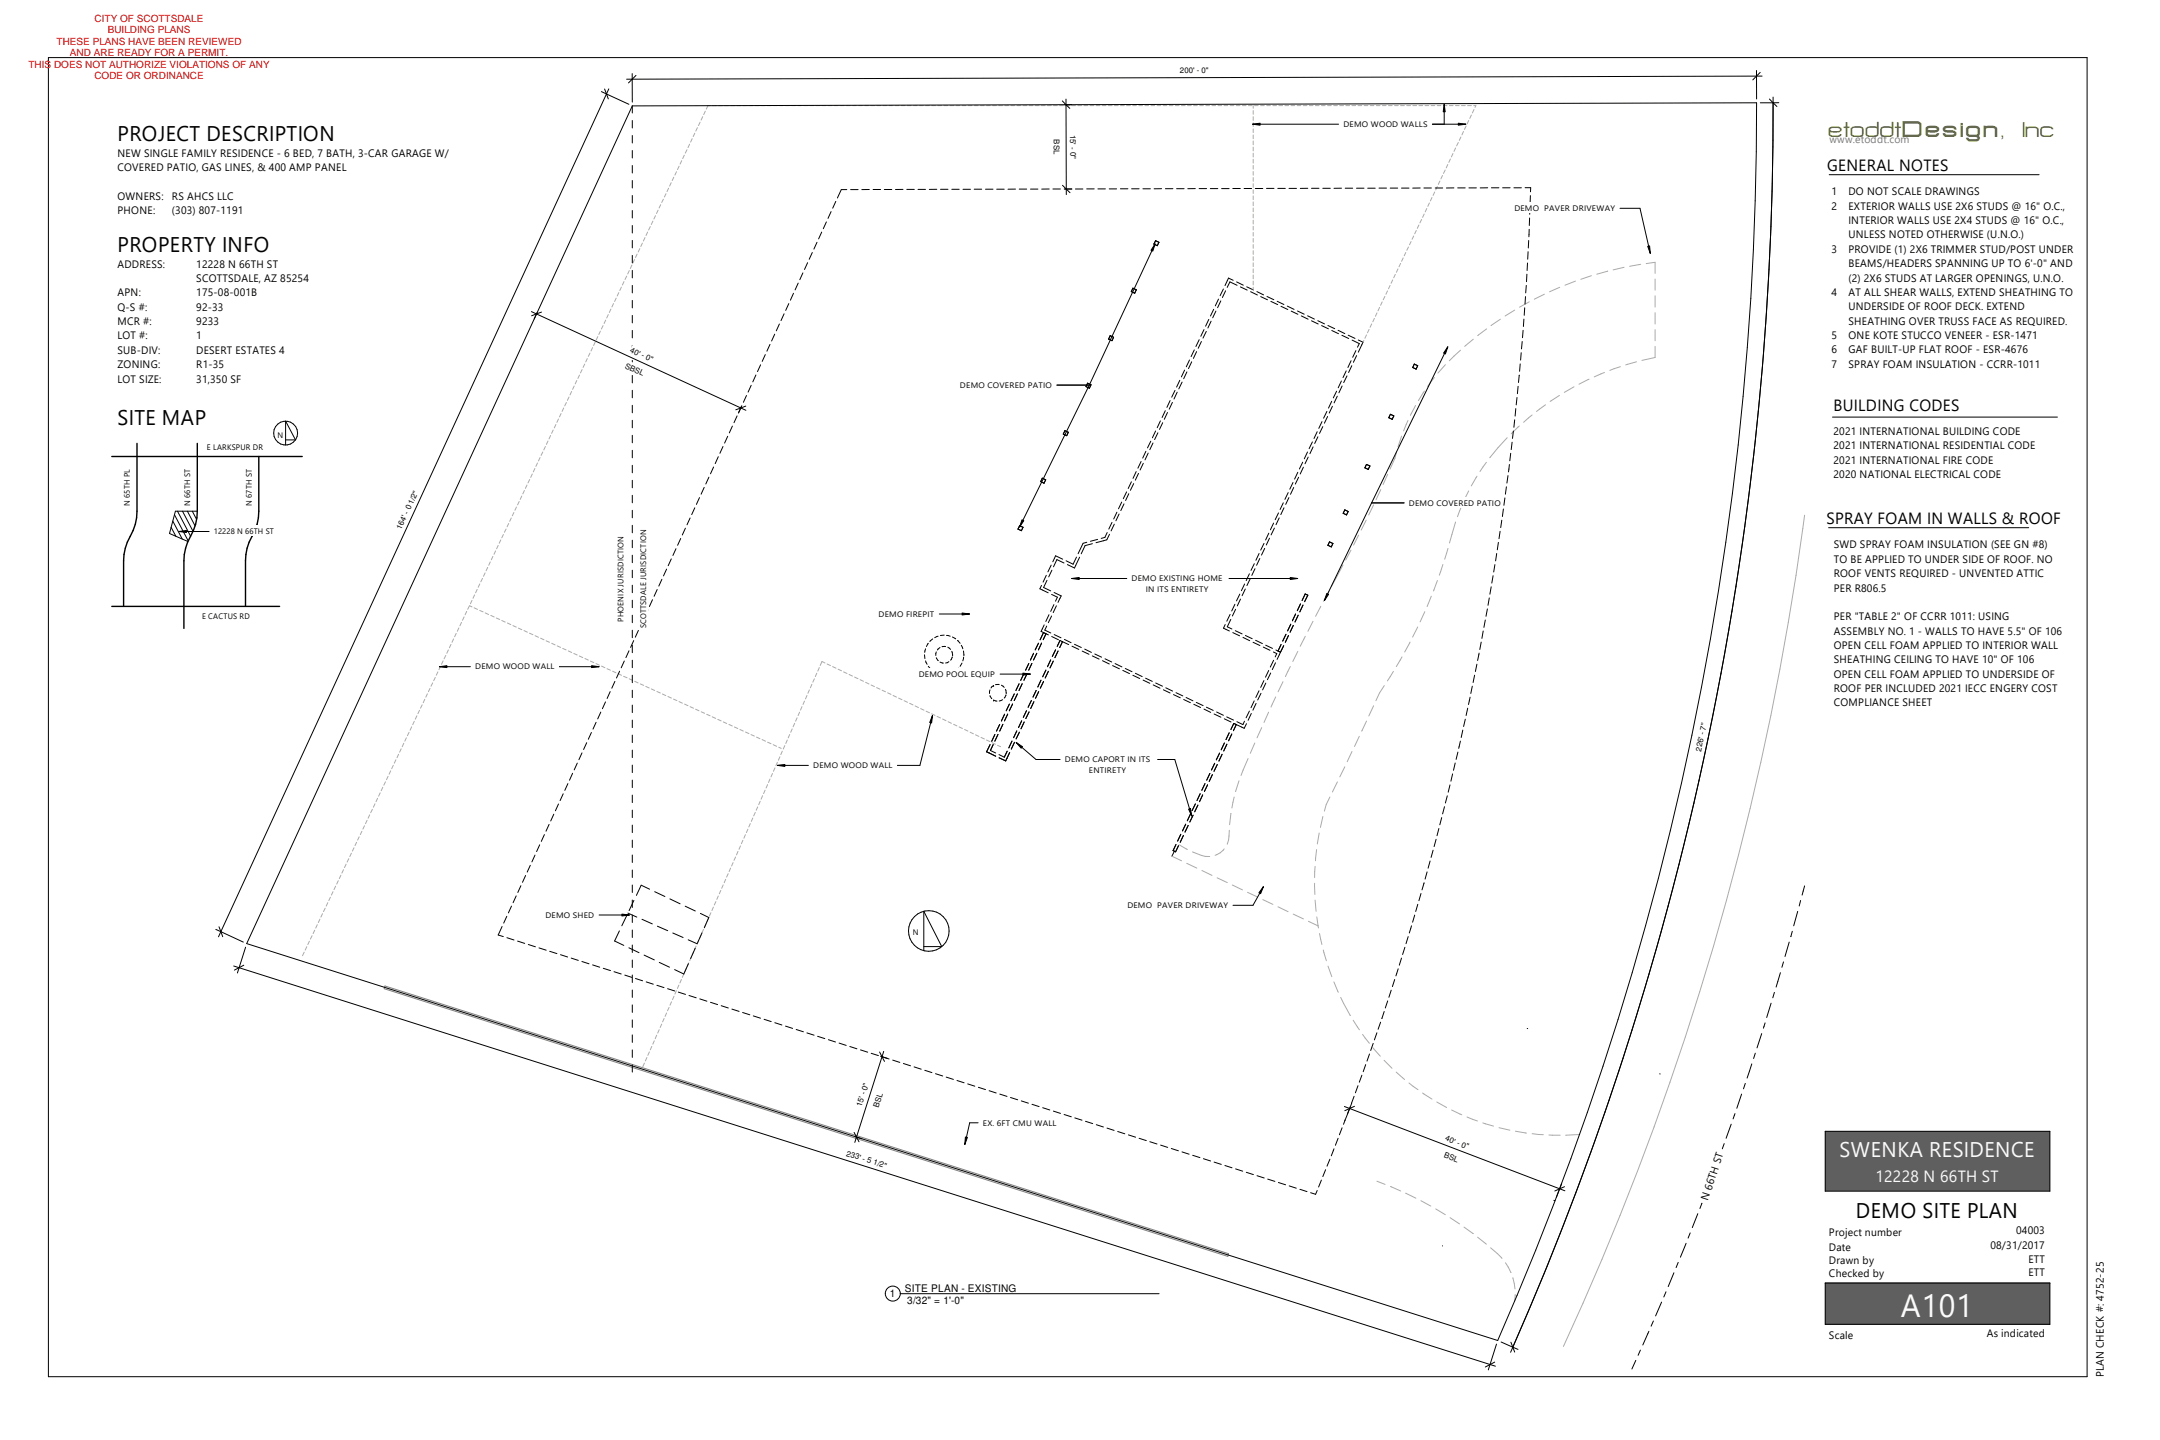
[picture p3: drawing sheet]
<svg xmlns="http://www.w3.org/2000/svg" width="914mm" height="610mm" viewBox="0 0 914 610" stroke-linecap="round" stroke-linejoin="round" font-family="sans-serif">
<defs><g id="words">
<text font-size="13.6" fill="#fbfbfb" x="804.7" y="557.7">A101</text>
<g font-size="9">
<text x="49.7" y="59.7">PROJECT DESCRIPTION</text>
<text x="49.7" y="106.6">PROPERTY INFO</text>
<text x="49.7" y="180.1">SITE MAP</text>
<text x="785.7" y="515.7">DEMO SITE PLAN</text>
</g>
<text font-size="9" fill="#fbfbfb" x="778.8" y="489.6">SWENKA RESIDENCE</text>
<g font-size="7.6" fill="#627d01">
<text x="774.3" y="57.9">etoddtDesign,</text>
<text x="856.5" y="57.9">Inc</text>
</g>
<g font-size="6.9">
<text x="773.5" y="72.5">GENERAL NOTES</text>
<text x="776.2" y="173.9">BUILDING CODES</text>
<text x="773.2" y="221.9">SPRAY FOAM IN WALLS &amp; ROOF</text>
</g>
<text font-size="6.9" fill="#fbfbfb" x="794" y="500.2">12228 N 66TH ST</text>
<text font-size="4.6" fill="#797979" x="774.4" y="60.5">www.etoddt.com</text>
<g font-size="4.6">
<text x="49.7" y="66.5">NEW SINGLE FAMILY RESIDENCE</text>
<text x="117.2" y="66.5">-</text>
<text x="120.3" y="66.5">6 BED, 7 BATH, 3-</text>
<text x="155.9" y="66.5">CAR GARAGE W/</text>
<text x="49.7" y="72.6">COVERED PATIO, GAS LINES, &amp; 400 AMP PANEL</text>
<text x="775.3" y="82.7">1</text>
<text x="782.5" y="82.7">DO NOT SCALE DRAWINGS</text>
<text x="49.7" y="84.6">OWNERS:</text>
<text x="72.8" y="84.6">RS AHCS LLC</text>
<text x="775.3" y="88.8">2</text>
<text x="782.5" y="88.8">EXTERIOR WALLS USE 2X6 STUDS @ 16&quot; O.C.,</text>
<text x="49.7" y="90.7">PHONE:</text>
<text x="72.8" y="90.7">(303) 807-</text>
<text x="93.3" y="90.7">1191</text>
<text x="782.5" y="94.9">INTERIOR WALLS USE 2X4 STUDS @ 16&quot; O.C.,</text>
<text x="782.5" y="101">UNLESS NOTED OTHERWISE (U.N.O.)</text>
<text x="775.3" y="107.1">3</text>
<text x="782.5" y="107.1">PROVIDE (1) 2X6 TRIMMER STUD/POST UNDER</text>
<text x="49.7" y="113.3">ADDRESS:</text>
<text x="83.1" y="113.3">12228 N 66TH ST</text>
<text x="782.5" y="113.1">BEAMS/HEADERS SPANNING UP TO 6'-0&quot; AND</text>
<text x="83.1" y="119.4">SCOTTSDALE, AZ 85254</text>
<text x="782.5" y="119.2">(2) 2X6 STUDS AT LARGER OPENINGS, U.N.O.</text>
<text x="49.7" y="125.5">APN:</text>
<text x="83.1" y="125.5">175</text>
<text x="90.4" y="125.5">-</text>
<text x="92.3" y="125.5">08</text>
<text x="97.2" y="125.5">-</text>
<text x="99" y="125.5">001B</text>
<text x="775.3" y="125.3">4</text>
<text x="782.5" y="125.3">AT ALL SHEAR WALLS, EXTEND SHEATHING TO</text>
<text x="49.7" y="131.6">Q-S #:</text>
<text x="83.1" y="131.6">92</text>
<text x="88" y="131.6">-</text>
<text x="89.8" y="131.6">33</text>
<text x="782.5" y="131.4">UNDERSIDE OF ROOF DECK. EXTEND</text>
<text x="49.7" y="137.7">MCR #:</text>
<text x="83.1" y="137.7">9233</text>
<text x="782.5" y="137.5">SHEATHING OVER TRUSS FACE AS REQUIRED.</text>
<text x="49.7" y="143.7">LOT #:</text>
<text x="83.1" y="143.7">1</text>
<text x="775.3" y="143.6">5</text>
<text x="782.5" y="143.6">ONE KOTE STUCCO VENEER -</text>
<text x="843.6" y="143.6">ESR</text>
<text x="851.1" y="143.6">-</text>
<text x="852.9" y="143.6">1471</text>
<text x="49.7" y="149.8">SUB</text>
<text x="58" y="149.8">-DIV:</text>
<text x="83.1" y="149.8">DESERT ESTATES 4</text>
<text x="775.3" y="149.6">6</text>
<text x="782.5" y="149.6">GAF BUILT</text>
<text x="803.6" y="149.6">-</text>
<text x="805.4" y="149.6">UP FLAT ROOF</text>
<text x="836.4" y="149.6">-</text>
<text x="839.5" y="149.6">ESR-4676</text>
<text x="49.7" y="155.9">ZONING:</text>
<text x="83.1" y="155.9">R1</text>
<text x="88.3" y="155.9">-</text>
<text x="90.1" y="155.9">35</text>
<text x="775.3" y="155.7">7</text>
<text x="782.5" y="155.7">SPRAY FOAM INSULATION -</text>
<text x="841.1" y="155.7">CCRR-1011</text>
<text x="49.7" y="162">LOT SIZE:</text>
<text x="83.1" y="162">31,350 SF</text>
<text x="776.2" y="184.1">2021 INTERNATIONAL BUILDING CODE</text>
<text x="776.2" y="190.2">2021 INTERNATIONAL RESIDENTIAL CODE</text>
<text x="776.2" y="196.3">2021 INTERNATIONAL FIRE CODE</text>
<text x="776.2" y="202.4">2020 NATIONAL ELECTRICAL CODE</text>
<text x="776.3" y="232.2">SWD SPRAY FOAM INSULATION (SEE GN #8)</text>
<text x="776.3" y="238.3">TO BE APPLIED TO UNDER SIDE OF ROOF. NO</text>
<text x="776.3" y="244.3">ROOF VENTS REQUIRED -</text>
<text x="829.4" y="244.3">UNVENTED ATTIC</text>
<text x="776.3" y="250.4">PER R806.5</text>
<text x="776.3" y="262.6">PER &quot;TABLE 2&quot; OF CCRR 1011: USING</text>
<text x="776.3" y="268.7">ASSEMBLY NO. 1</text>
<text x="812" y="268.7">-</text>
<text x="815" y="268.7">WALLS TO HAVE 5.5&quot; OF 106</text>
<text x="776.3" y="274.8">OPEN CELL FOAM APPLIED TO INTERIOR WALL</text>
<text x="776.3" y="280.8">SHEATHING CEILING TO HAVE 10&quot; OF 106</text>
<text x="776.3" y="286.9">OPEN CELL FOAM APPLIED TO UNDERSIDE OF</text>
<text x="776.3" y="293">ROOF PER INCLUDED 2021 IECC ENGERY COST</text>
<text x="776.3" y="299.1">COMPLIANCE SHEET</text>
<text x="723.1" y="508.6" transform="rotate(-72 723.1 508.6)">N 66TH ST</text>
<text x="774.3" y="523.2">Project number</text>
<text x="853.5" y="522.3">04003</text>
<text x="774.3" y="529.6">Date</text>
<text x="842.6" y="529">08/31/2017</text>
<text x="774.3" y="535.1">Drawn by</text>
<text x="858.7" y="534.5">ETT</text>
<text x="890.7" y="539" transform="rotate(-90 890.7 539)">25</text>
<text x="774.3" y="540.7">Checked by</text>
<text x="858.7" y="540">ETT</text>
<text x="774.3" y="566.8">Scale</text>
<text x="841" y="566.2">As indicated</text>
<text x="890.7" y="583.1" transform="rotate(-90 890.7 583.1)">PLAN CHECK #: 4752-</text>
</g>
<g font-size="4.4">
<text x="376.8" y="549">1</text>
<text x="383.1" y="546.8">SITE PLAN - EXISTING</text>
<text x="384.1" y="551.9">3/32&quot; = 1'-0&quot;</text>
</g>
<g font-size="4.2" fill="#f00">
<text x="40.1" y="9.2">CITY OF SCOTTSDALE</text>
<text x="45.6" y="14.1">BUILDING PLANS</text>
<text x="23.9" y="18.9">THESE PLANS HAVE BEEN REVIEWED</text>
<text x="29.6" y="23.8">AND ARE READY FOR A PERMIT.</text>
<text x="12.1" y="28.7">THIS DOES NOT AUTHORIZE VIOLATIONS OF ANY</text>
<text x="40" y="33.5">CODE OR ORDINANCE</text>
</g>
<g font-size="3.4">
<text x="568.7" y="53.8">DEMO WOOD WALLS</text>
<text x="641.1" y="89.4">DEMO PAVER DRIVEWAY</text>
<text x="406.4" y="164.2">DEMO COVERED PATIO</text>
<text x="117.4" y="185.3">N</text>
<text x="87.6" y="190.5">E LARKSPUR DR</text>
<text x="55" y="214.2" transform="rotate(-90 55 214.2)">N 65TH PL</text>
<text x="80.6" y="214.2" transform="rotate(-90 80.6 214.2)">N 66TH ST</text>
<text x="106.6" y="214.2" transform="rotate(-90 106.6 214.2)">N 67TH ST</text>
<text x="596.4" y="214.1">DEMO COVERED PATIO</text>
<text x="90.6" y="226.2">12228 N 66TH ST</text>
<text x="479" y="246.1">DEMO EXISTING HOME</text>
<text x="485.1" y="250.6">IN ITS ENTIRETY</text>
<text x="85.6" y="262.1">E CACTUS RD</text>
<text x="264" y="263.2" transform="rotate(-90 264 263.2)">PHOENIX JURISDICTION</text>
<text x="371.9" y="261.2">DEMO FIREPIT</text>
<text x="273.5" y="266.1" transform="rotate(-90 273.5 266.1)">SCOTTSDALE JURISDICTION</text>
<text x="201.2" y="283.4">DEMO WOOD WALL</text>
<text x="389" y="286.6">DEMO POOL EQUIP</text>
<text x="450.8" y="322.7">DEMO CAPORT IN ITS</text>
<text x="344.3" y="325.2">DEMO WOOD WALL</text>
<text x="461" y="327.2">ENTIRETY</text>
<text x="230.9" y="388.6">DEMO SHED</text>
<text x="477.3" y="384.4">DEMO PAVER DRIVEWAY</text>
<text x="386.5" y="395.9">N</text>
<text x="416.1" y="476.5">EX. 6FT CMU WALL</text>
</g>
<g font-size="3.3">
<text x="499.5" y="31.1">200' - 0&quot;</text>
<text x="446.2" y="59.1" transform="rotate(90 446.2 59.1)">BSL</text>
<text x="453.1" y="57" transform="rotate(90 453.1 57)">15' - 0&quot;</text>
<text x="266.4" y="149" transform="rotate(25 266.4 149)">40' - 0&quot;</text>
<text x="264.4" y="155.7" transform="rotate(25 264.4 155.7)">SBSL</text>
<text x="174.8" y="213.6" transform="rotate(-65 174.8 213.6)">1/2&quot;</text>
<text x="169.8" y="224.4" transform="rotate(-65 169.8 224.4)">164' - 0</text>
<text x="720.1" y="318.3" transform="rotate(-78 720.1 318.3)">226' - 7&quot;</text>
<text x="364.7" y="468.7" transform="rotate(-72 364.7 468.7)">15' - 0&quot;</text>
<text x="371.9" y="468.9" transform="rotate(-72 371.9 468.9)">BSL</text>
<text x="611.6" y="482.8" transform="rotate(21 611.6 482.8)">40' - 0&quot;</text>
<text x="358.1" y="489.3" transform="rotate(18 358.1 489.3)">233' - 5</text>
<text x="611" y="490" transform="rotate(21 611 490)">BSL</text>
<text x="369.4" y="492.9" transform="rotate(18 369.4 492.9)">1/2&quot;</text>
</g>
</g></defs>
<g fill="none" stroke="#000" stroke-width=".42">
<path d="M267.7 44.8v3M267.7 51v3.2M267.7 57.4v3.1M267.7 44.8l475.9-1.3a1293 1293 0 0 1-109.6 524l-529.6-168zM267.7 63.7v3.2M267.7 70.1v3.1M267.7 76.4v3.2M460 80h3.2M464.8 80h3.2M469.6 80h3.1M474.3 79.9h3.2M479 79.9h3.2"/>
<path d="M483.8 79.9h3.2M491.7 79.9h-3.1M493.4 79.9h3.1M498.1 79.9h3.2M506 79.8l-3.2 .1M507.6 79.8h3.2M512.4 79.8h3.1M517.1 79.8h3.2M521.9 79.8h3.2M526.7 79.8h3.1M531.4 79.8h3.2M536.2 79.8h3.1"/>
<path d="M540.9 79.8h3.2M545.7 79.8h3.2M553.6 79.7l-3.1 .1M555.2 79.7h3.2M560 79.7h3.2M567.9 79.7h-3.2M569.5 79.7h3.1M574.3 79.7h3.1M579 79.7h3.2M583.8 79.6h3.2M588.5 79.6h3.2M593.3 79.6h3.2"/>
<path d="M601.2 79.6h-3.2M602.8 79.6h3.2M607.6 79.6h3.1M615.5 79.5l-3.2 .1M617.1 79.5h3.2M621.8 79.5h3.2M629.8 79.5h-3.2M631.4 79.5h3.1M636.1 79.5h3.2M640.9 79.5h3.2M645.6 79.5h2.4l-.1 1.7M774.4 74h88.8"/>
<path d="M267.7 82.8v3.1M267.7 89.1v3.2M267.7 95.5v3.1M347.9 98.3l-1.4 2.8M349.8 93.9l-1.3 2.9M351.8 89.6l-1.3 2.9M353.8 85.3l-1.3 2.8M358.5 80.3h-2.3l-1.7 3.5M360.1 80.3h3.2M368 80.2l-3.2 .1M369.6 80.2h3.2M374.4 80.2h3.1"/>
<path d="M382.3 80.2h-3.2M383.9 80.2h3.2M388.6 80.2h3.2M396.6 80.1l-3.2 .1M398.1 80.1h3.2M402.9 80.1h3.2M407.7 80.1h3.1M412.4 80.1h3.2M417.2 80.1h3.2M421.9 80.1h3.2M429.9 80.1h-3.2M431.5 80.1h3.1"/>
<path d="M436.2 80.1h3.2M444.2 80l-3.2 .1M445.7 80h3.2M450.5 80h3.2M455.3 80h3.1M647.4 97.1l-.2 3.1M647.5 92.3l-.1 3.2M647.7 87.5l-.1 3.2M647.9 82.8l-.2 3.2M267.7 101.8v3.1M267.7 108.1v3.2M267.7 114.5v3.1"/>
<path d="M337.9 119.8l-1.3 2.9M339.9 115.5l-1.3 2.9M341.9 111.2l-1.3 2.9M343.9 106.9l-1.3 2.9M345.9 102.6l-1.3 2.9M489.2 101.9l1.4 .7-.7 1.4-1.4-.7zM522.1 118.7l-2-1-1.5 3.2M523.5 119.3l2.8 1.4M646.4 116.1l-.2 3.2M646.6 111.3l-.1 3.2M646.9 106.6l-.2 3.1M647.1 101.8l-.1 3.2"/>
<path d="M267.7 120.8v3.2M267.7 127.2v3.1M267.7 133.5v3.2M267.7 139.9v3.1M329.9 137.2l-1.3 2.8M331.9 132.8l-1.3 2.9M333.9 128.5l-1.3 2.9M335.9 124.2l-1.3 2.9M479.6 122l1.4 .7-.6 1.4-1.5-.7zM509.7 139.5l-1.4 2.9M511.7 135.2l-1.3 2.9M512.7 136l-1.4 2.9"/>
<path d="M513.8 130.9l-1.4 2.9M514.7 131.7l-1.3 2.8M515.8 126.6l-1.3 2.9M516.8 127.4l-1.3 2.9M517.9 122.3l-1.4 2.9M518.8 123.1l-1.3 2.8M523.7 120.8l-3-1.5-1.2 2.4M525.1 121.5l2.9 1.3M527.8 121.4l2.8 1.4M529.4 123.5l2.9 1.4M532.1 123.4l2.8 1.4M533.7 125.6l2.9 1.3"/>
<path d="M536.4 125.5l2.8 1.4M538 127.6l2.9 1.3M540.7 127.6l2.8 1.3M542.3 129.7l2.9 1.3M545 129.6l2.8 1.4M546.6 131.7l2.8 1.4M549.3 131.7l2.8 1.3M550.9 133.7l2.9 1.4M553.6 133.7l2.8 1.4M555.2 135.8l2.8 1.4M557.9 135.8l2.8 1.3M559.5 137.8l2.9 1.4"/>
<path d="M562.1 137.8l2.9 1.3M563.8 139.9l2.8 1.4M566.5 139.8l2.8 1.4M644.8 139.8l-.3 3.2M645.1 135.1l-.2 3.1M645.5 130.3l-.3 3.2M645.8 125.6l-.2 3.1M646.1 120.8l-.2 3.2M267.7 146.2v3.2M267.7 152.6v3.1M267.7 158.9v3.2M320 158.8l-1.3 2.9"/>
<path d="M322 154.4l-1.3 2.9M324 150.1l-1.3 2.9M326 145.8l-1.3 2.9M328 141.5l-1.4 2.9M470 142.1l1.4 .7-.7 1.4-1.4-.6zM501.5 156.7l-1.4 2.9M502.5 157.4l-1.4 2.9M503.6 152.4l-1.4 2.9M504.5 153.2l-1.4 2.8M505.6 148.1l-1.4 2.9M506.6 148.8l-1.4 2.9M507.7 143.8l-1.4 2.9"/>
<path d="M508.6 144.6l-1.4 2.8M510.7 140.3l-1.4 2.8M568.1 141.9l2.8 1.4M569.9 157l-1.4 2.9M570.2 159.1l-1.4 2.9M570.7 141.9l2.9 1.4M572 152.7l-1.4 2.9M572.3 154.8l-1.4 2.9M572.4 144l3 1.5-.7 1.5M574 148.4l-1.4 2.9M574.3 150.5l-1.4 2.9M575 143.9l2 1-2 4.2"/>
<path d="M598.7 154.1l1.5 .7-.7 1.5-1.5-.7zM643.2 158.8l-.4 3.1M643.6 154.1l-.3 3.1M644 149.3l-.3 3.1M644.4 144.6l-.3 3.1M267.7 165.2v3.2M267.7 171.6v3.2M267.7 177.9v3.2M312 176.1l-1.3 2.8M314 171.7l-1.3 2.9M316 167.4l-1.3 2.9M318 163.1l-1.3 2.9"/>
<path d="M460.4 162.2l1.5 .7-.7 1.4-1.5-.6zM491.2 178.2l-1.3 2.9M492.2 178.9l-1.3 2.9M493.3 173.9l-1.3 2.8M494.2 174.6l-1.3 2.9M495.3 169.6l-1.3 2.9M496.3 170.3l-1.3 2.9M497.4 165.3l-1.4 2.8M498.3 166l-1.3 2.9M499.4 161l-1.3 2.9M500.4 161.8l-1.4 2.8M559.6 178.5l-1.3 2.9"/>
<path d="M561.7 174.2l-1.4 2.8M562 176.3l-1.3 2.9M563.8 169.9l-1.4 2.9M564 172l-1.3 2.9M565.8 165.6l-1.4 2.8M566.1 167.7l-1.3 2.9M567.9 161.3l-1.4 2.9M568.2 163.4l-1.4 2.9M588.6 175.4l1.4 .7-.6 1.4-1.5-.7zM641.2 177.7l-.3 3.2M641.7 173l-.3 3.1M642.2 168.3l-.3 3.1"/>
<path d="M642.7 163.5l-.3 3.2M775.8 176.6h95.2M120.9 186.2h4.2l-4.2-7.9v10.1M267.7 184.3v3.2M267.7 190.6v3.2M267.7 197v3.2M302.1 197.7l-1.3 2.9M304.1 193.3l-1.3 3M306.1 189l-1.3 2.9M308.1 184.7l-1.4 2.9M310 180.4l-1.3 2.9M450.8 182.3l1.4 .7-.6 1.4-1.5-.6z"/>
<path d="M481 199.6l-1.4 2.9M483.1 195.4l-1.4 2.8M484 196.1l-1.4 2.9M485.1 191.1l-1.4 2.8M486.1 191.8l-1.4 2.9M487.2 186.8l-1.4 2.8M488.1 187.5l-1.4 2.9M489.2 182.5l-1.4 2.8M490.2 183.2l-1.4 2.9M549.4 199.9l-1.4 2.9M551.5 195.7l-1.4 2.8M551.8 197.8l-1.4 2.9"/>
<path d="M553.5 191.3l-1.3 2.9M553.8 193.5l-1.4 2.8M555.6 187.1l-1.4 2.8M555.9 189.2l-1.4 2.9M557.6 182.8l-1.3 2.8M557.9 184.9l-1.3 2.8M560 180.6l-1.4 2.9M578.5 196.6l1.4 .7-.7 1.4-1.4-.7zM639 196.6l-.4 3.2M639.5 191.9l-.3 3.2M640.1 187.2l-.4 3.1M640.7 182.5l-.4 3.1"/>
<path d="M73.9 217.9l5.8 11.1M75.1 216.4l5.6 10.6M77.3 216.4l4.4 8.6M79.3 216.4l3.3 6.2M81.4 216.4l1.8 3.5M83.5 216.4h-9.2l-2.5 9.4 7.7 3.4M267.7 203.3v3.2M267.7 209.7v3.2M267.7 216v3.2M292.1 219.3l-1.3 2.9M294.1 215l-1.3 2.8M296.1 210.7l-1.3 2.8"/>
<path d="M298.1 206.3l-1.3 2.9M300.1 202l-1.3 2.9M441.2 202.4l1.5 .7-.7 1.5-1.4-.7zM472.8 216.8l-1.3 2.9M473.8 217.6l-1.4 2.9M474.9 212.6l-1.4 2.8M475.8 213.3l-1.3 2.9M476.9 208.2l-1.4 2.9M477.9 209l-1.4 2.9M479 204l-1.4 2.8M479.9 204.7l-1.4 2.9M482 200.4l-1.4 2.9"/>
<path d="M541.2 217.1l-1.4 2.9M541.5 219.2l-1.3 2.9M543.3 212.9l-1.4 2.8M543.6 215l-1.4 2.8M545.3 208.5l-1.4 2.9M545.6 210.7l-1.3 2.8M547.4 204.3l-1.4 2.8M547.7 206.4l-1.4 2.9M549.7 202.1l-1.4 2.8M569.3 215.9l1.4 .6-.7 1.5-1.4-.7zM636.4 215.5l-.4 3.2M637.1 210.8l-.4 3.1"/>
<path d="M637.7 206.1l-.4 3.1M638.4 201.3l-.5 3.2M72.4 223.2l2.1 3.8M73.2 220.6l4 7.6M267.7 222.4v3.2M267.7 228.7v3.2M267.7 235v3.2M284.2 236.6l-1.3 2.9M286.2 232.3l-1.3 2.9M288.2 228l-1.3 2.8M290.2 223.6l-1.4 2.9M431.6 222.5l1.5 .7-.7 1.5-1.4-.7z"/>
<path d="M445 239.2l-1.4 2.9M449.9 236.7l-3-1.4-1.2 2.5M450.4 238.3l-3-1.4-1.4 3M455.7 235.8l-1.4 3-3-1.4M457 235.9l-2.1 4.6-3-1.5M460.1 229.6l-1.6 .4-2.1 4.4M462.4 230.2l-3 .8-1.7 3.4M464.7 228.3l-3.1 .9M468.7 225.4l-1 2.1-1.5 .4M469.7 226.2l-1.2 2.3-4.5 1.2M470.7 221.1l-1.3 2.9M471.7 221.9l-1.3 2.8"/>
<path d="M531 238.6l-1.4 2.9M533 234.3l-1.3 2.9M533.3 236.4l-1.3 2.9M535.1 230l-1.4 2.9M535.4 232.2l-1.4 2.8M537.1 225.7l-1.3 2.9M537.4 227.8l-1.3 2.9M539.2 221.4l-1.4 2.9M539.5 223.6l-1.4 2.8M562.8 229.4l1.5 .7-.7 1.4-1.5-.7zM632.8 239l-.5 3.1M633.6 234.3l-.5 3.1"/>
<path d="M634.3 229.6l-.4 3.1M635 224.9l-.4 3.1M635.8 220.2l-.5 3.2M774.1 223.4h84.7M267.7 241.4v3.2M267.7 247.7v3.2M267.7 254.1v3.2M274.2 258.2l-1.3 2.9M276.2 253.9l-1.3 2.9M278.2 249.6l-1.3 2.8M280.2 245.2l-1.3 2.9M282.2 240.9l-1.3 2.9"/>
<path d="M440.9 247.8l-.7 1.5 3.5 1.7M442.9 243.5l-1.3 2.9M443.2 245.7l-1.4 3 3 1.4M445.2 251.6l2.4 1.2-.8 1.7M445.3 241.4l-1.4 2.8M446.2 255.9l-1.4 2.9M446.2 250.8l3 1.5-1.3 2.7M447.2 256.5l-1.3 2.8M522.8 255.8l-1.4 2.9M523.1 257.9l-1.4 2.9M524.8 251.5l-1.3 2.9M525.1 253.6l-1.3 2.9"/>
<path d="M526.9 247.2l-1.4 2.9M527.2 249.3l-1.4 2.9M528.9 242.9l-1.3 2.9M529.3 245l-1.4 2.9M531.3 240.7l-1.4 2.9M548.5 259.9l-1.4 2.9M550.5 255.7l-1.3 2.8M551.2 254.2l1.3-2.7 1.1 .5-1.3 2.7M551.6 256.2l-1.4 2.8M629.7 257.8l-.6 3.1M630.5 253.1l-.6 3.1M631.3 248.4l-.6 3.1"/>
<path d="M632.1 243.7l-.6 3.1M264.3 279.8l-1.3 2.9M266.3 275.5l-1.3 2.9M267.7 260.4v3.2M267.7 266.8v3.2M267.7 273.1v3.2M267.7 279.5v3.2M268.3 271.2l-1.3 2.9M270.3 266.9l-1.4 2.8M272.2 262.6l-1.3 2.8M391.4 277.2l.1 1.6M391.8 274.7l-.3 1.5"/>
<path d="M391.8 279.8l.7 1.4M393 272.3l-.8 1.4M394.8 270.5l-1.2 1M396.4 276l-.2 1.5M396.4 278.4l.8 1.3M397.1 269.3l-1.4 .7M397.9 274.1l-1.1 1.1M399.7 268.9l-1.6 .1M400.3 273.7l-1.5 .1M400.7 269l1.6 .3M401.2 274l1.2 .9M402.9 275.7l.4 1.5"/>
<path d="M403.1 278.1l-.7 1.4M403.2 269.7l1.4 .8M403.3 277.2h.1M405.3 271.1l1.1 1.2M407 273.2l.6 1.5M407.9 275.6l.2 1.6M407.9 278.2l-.3 1.6M408.1 277.2h.1M437.6 276.6l-1.4 2.8M438.9 276.6l-1.4 2.8M439.6 272.3l-1.4 2.8M440.9 272.2l-1.3 2.9"/>
<path d="M441.6 270.8l1.2-2.5-1.1-.5-1.4 3M442 264.5l-1.3 2.8 3.1 1.5M443.1 265l-.8 1.7 2.5 1.3M444.1 260.2l-1.4 2.9M444.8 279.4l-1.4 2.8M445.2 260.8l-1.4 2.8M445.2 269.5l2.9 1.3M445.9 279.9l-1.4 2.8M446.3 268.6l2.9 1.4M446.9 275.1l-1.4 2.8M447.5 273.6l1.2-2.5 1.1 .6-1.2 2.5M447.9 275.6l-1.3 2.8"/>
<path d="M449.5 271.5l2.9 1.4M450.6 270.7l2.8 1.4M453.8 273.6l2.9 1.3M454.9 272.8l2.9 1.3M458.1 275.6l2.9 1.4M459.2 274.8l2.8 1.4M462.4 277.7l2.9 1.3M463.5 276.9l2.8 1.3M466.7 279.7l2.9 1.4M467.8 278.9l2.8 1.3M518.7 264.4l-.8 1.5 2.5 1.2M520.7 260.1l-1.4 2.9"/>
<path d="M521 262.2l-1.4 3.1 1.9 1M521.9 267.8l2.9 1.4M522.9 267l2.9 1.4M526.2 269.8l2.8 1.4M527.2 269l2.9 1.4M530.5 271.9l2.9 1.4M531.5 271.1l2.9 1.4M534.8 273.9l2.8 1.4M535.8 273.1l2.9 1.4M539.1 276l1.4 .7-.7 1.4M539.2 279.5l-1.4 2.9M540.1 275.2l2 .9"/>
<path d="M542.1 276.1l-1.5 3M542.3 272.8l-1.3 2.8M543.4 273.3l-1.3 2.8M544.4 268.5l-1.4 2.9M545.5 269l-1.4 2.9M546.4 264.2l-1.3 2.9M547.5 264.8l-1.4 2.8M549.6 260.4l-1.4 2.9M626.2 276.5l-.7 3.1M627 271.8l-.6 3.2M627.9 267.1l-.6 3.2M628.8 262.5l-.6 3.1"/>
<path d="M256.3 297.1l-1.3 2.9M258.3 292.8l-1.3 2.9M260.3 288.5l-1.3 2.8M262.3 284.1l-1.3 2.9M267.7 285.8v3.2M267.7 292.2v3.1M267.7 298.5v3.2M393 282.1l1 1.2M394.8 283.9l1.4 .8M397.1 285.1l1.6 .3M397.9 280.3l1.5 .4M399.7 285.5h.1"/>
<path d="M401.3 285.4l-1.6 .1M401.7 280.1l-1.4 .6M403.7 284.4l-1.4 .7M405.8 282.9l-1.2 1M407.2 280.7l-.8 1.4M419.1 292.1l-.2 1.5M419.1 294.5l.8 1.3M420.6 290.2h.1M420.6 296.4h.1M420.6 290.2l-1.1 1.1M420.6 296.4l1.5 .4M423 289.8l-1.5 .1"/>
<path d="M423.9 290.1l1.2 .9M424.4 296.2l-1.4 .6M425.6 291.8l.4 1.5M425.8 294.2l-.7 1.3M426 293.3h.1M427.3 298.1l-1.3 2.8M428.7 298l-1.4 2.9M429.4 293.8l-1.4 2.8M430.7 293.8l-1.4 2.8M431.4 289.5l-1.3 2.8M432.7 289.4l-1.3 2.9M433.5 285.2l-1.4 2.8"/>
<path d="M434.8 285.2l-1.3 2.8M435.5 280.9l-1.3 2.8M436.6 296.5l-1.4 2.9M436.8 280.8l-1.3 2.9M437.7 297.1l-1.4 2.8M438.7 292.3l-1.4 2.8M439.7 292.8l-1.3 2.8M440.7 288l-1.4 2.8M441.8 288.5l-1.4 2.8M442.8 283.7l-1.4 2.8M443.8 284.2l-1.3 2.8M471 281.8l2.9 1.3"/>
<path d="M472.1 280.9l2.8 1.4M475.3 283.8l2.9 1.4M476.4 283l2.8 1.4M479.6 285.9l2.9 1.3M480.7 285l2.8 1.4M483.9 287.9l2.8 1.4M485 287.1l2.8 1.4M488.2 289.9l2.9 1.4M489.2 289.1l2.9 1.4M492.5 292l2.8 1.4M493.5 291.2l2.9 1.4M496.8 294l2.9 1.4"/>
<path d="M497.8 293.2l2.9 1.4M501.1 296.1l2.8 1.4M502.1 295.3l2.9 1.4M505.4 298.2l2.9 1.3M506.4 297.3l2.9 1.4M510.7 299.4l2.9 1.3M530.9 296.7l-1.3 2.9M531.7 297.8l-1.3 2.9M533 292.4l-1.4 2.9M533.8 293.5l-1.4 2.8M535.1 288.1l-1.4 2.9M535.9 289.2l-1.4 2.9"/>
<path d="M537.1 283.8l-1.4 2.9M537.9 284.9l-1.4 2.8M540 280.6l-1.4 2.9M621.3 299.8l-.7 3.1M622.3 295.1l-.6 3.1M623.3 290.5l-.7 3.1M624.2 285.8l-.6 3.1M625.2 281.2l-.6 3.1M246.4 318.7l-1.3 2.9M248.4 314.4l-1.3 2.9M250.4 310.1l-1.4 2.9M252.3 305.8l-1.3 2.9"/>
<path d="M254.3 301.5l-1.3 2.8M267.7 304.8v3.2M267.7 311.2v3.2M267.7 317.5v3.2M419.1 315.2l-1.4 3.1 3.8 1.8M420.5 315.2l-1.2 2.5 2.2 1.1M421.2 310.9l-1.4 2.9M422.5 310.9l-1.4 2.9M423.2 306.7l-1.3 2.8M424.6 306.6l-1.4 2.9M425.3 302.3l-1.4 2.9M426.4 318l-1.2 2.5-2.3-1.1"/>
<path d="M426.6 302.3l-1.4 2.9M427.4 318.6l-1.7 3.5-2.7-1.3M428.4 313.7l-1.3 2.9M429.5 314.2l-1.4 2.9M430.4 309.4l-1.3 2.9M431.5 310l-1.4 2.8M432.5 305.1l-1.3 2.9M433.6 305.6l-1.4 2.9M434.6 300.9l-1.4 2.8M435.7 301.4l-1.4 2.8M509.7 300.2l2.8 1.4M514 302.3l2.8 1.3"/>
<path d="M515 301.4l2.9 1.4M516.3 318.8l-1.4 2.9M517.4 319.3l-1.4 2.9M518.3 304.3l2.8 1.3M518.3 314.5l-1.3 2.9M519.3 303.5l2.9 1.3M519.4 315l-1.4 2.9M520.4 310.2l-1.4 2.9M521.1 308.8l1.2-2.6 1.1 .5-1.3 2.6M521.5 310.7l-1.4 2.9M522.6 306.4l4.1 1.9 1-1.9M526.8 305.3l-.6 1.4-2.6-1.2"/>
<path d="M528.9 301l-1.4 2.9M529.7 302l-1.3 2.9M617.2 318.4l-.8 3.1M618.2 313.7l-.7 3.1M619.3 309.1l-.7 3.1M620.3 304.5l-.7 3.1M238.4 336l-1.3 2.9M240.4 331.7l-1.3 2.9M242.4 327.4l-1.3 2.9M244.4 323l-1.3 2.9M267.7 323.9v3.2M267.7 330.2v3.2"/>
<path d="M267.7 336.6v3.2M508.1 336l-1.4 2.9M509.1 336.5l-1.3 2.9M510.1 331.7l-1.3 2.9M511.2 332.2l-1.3 2.9M512.2 327.4l-1.4 2.9M513.2 327.9l-1.3 2.9M514.2 323.1l-1.3 2.9M515.3 323.6l-1.4 2.9M612.7 336.9l-.8 3M613.8 332.3l-.7 3.1M614.9 327.6l-.7 3.1"/>
<path d="M616 323l-.7 3.1M228.5 357.6l-1.3 2.9M230.5 353.3l-1.3 2.9M232.5 349l-1.4 2.9M234.4 344.7l-1.3 2.9M236.4 340.4l-1.3 2.8M267.7 342.9v3.2M267.7 349.3v3.2M267.7 355.6v3.2M497.8 357.5l-1.2 2.6 1.1 .5 1.2-2.6M499.9 353.2l-1.4 2.9M501 353.7l-1.4 2.9"/>
<path d="M501.9 348.9l-1.3 2.8M503 349.4l-1.4 2.9M504 344.6l-1.4 2.9M505.1 345.1l-1.4 2.9M506.1 340.3l-1.4 2.9M507.1 340.8l-1.3 2.9M606.7 359.9l-.9 3.1M607.9 355.3l-.8 3.1M609.1 350.7l-.8 3.1M610.3 346.1l-.8 3.1M611.5 341.5l-.8 3.1M218.5 379.3l-1.3 2.8"/>
<path d="M220.5 374.9l-1.3 2.9M222.5 370.6l-1.3 2.9M224.5 366.3l-1.3 2.9M226.5 362l-1.3 2.9M267.7 362v3.1M267.7 368.3v3.2M267.7 374.7v3.1M275 376.4l-3.6-1.7-2 4.4M277.2 377.5l4.3 2M497.2 360.3l-1.1 2.2M601.6 378.2l-.9 3.1M602.9 373.7l-.9 3"/>
<path d="M604.1 369.1l-.8 3.1M605.4 364.5l-.8 3M763.9 375l-1 3.9M212.6 392.2l-1.7 3.6 2.2 .7M214.5 387.9l-1.3 2.9M214.6 397l3 .9M216.5 383.6l-1.3 2.9M219.1 398.4l3 1M223.6 399.8l3.1 1M262.2 394.1l-2 4.3 3.9 1.8M265.3 387.6l-2.1 4.3M265.8 386.5l3.8 1.7"/>
<path d="M267.7 381v3.2M267.7 387.4v3.1M267.7 393.7v3.2M268.4 381.2l-2.1 4.3M271.8 389.2l4.3 1.9M278.3 392.1l4.4 1.9M283.6 380.5l4.3 2.1M284.8 395l4.4 1.9M290.1 383.6l4.2 2.1M291.3 397.8l3.8 1.7M296.5 386.7l3.6 1.7-1.9 4.4M297.2 394.9l-2 4.4"/>
<path d="M596.1 396.5l-.9 3M597.5 391.9l-.9 3.1M598.9 387.4l-.9 3M600.2 382.8l-.9 3.1M757.4 398.8l-1.8 6.1M758.7 394.3l-.6 2.2M761 385.8l-1.7 6.1M762.3 381.2l-.6 2.3M228.2 401.3l3 1M232.7 402.7l3.1 1M237.3 404.2l3 .9M241.8 405.6l3 1"/>
<path d="M246.3 407l3 1M250.9 408.5l3 .9M255.4 409.9l3 1M259.9 411.4l3.1 .9M264.5 412.8l3 1M266.2 401.2l4.3 2.1M267.7 400.1v3.1M267.7 406.4v3.2M267.7 412.8v3.1M267.7 419.1v3.1M269 414.2l3 1M272.7 404.3l4.3 2.1"/>
<path d="M273.6 415.7l3 .9M278.1 417.1l3 1M279.1 407.4l4.3 2M282.6 418.5l3.1 1M287.1 420l3.1 1M291.4 408l-1.9 4.3-3.9-1.8M294.3 401.4l-1.9 4.4M391.1 400.7h7.6M398.7 400.8l-7.6-15v16.7M588.9 419.2l-.9 3M590.4 414.7l-1 3M591.9 410.1l-1 3"/>
<path d="M593.3 405.6l-.9 3M594.7 401l-.9 3.1M753.7 411.8l-1.8 6.1M755 407.2l-.7 2.3M267.7 425.4v3.2M267.7 431.8v3.1M267.7 438.1v3.2M291.7 421.4l3 1M296.2 422.9l3.1 .9M300.8 424.3l3 1M305.3 425.7l3 1M309.8 427.2l3.1 1"/>
<path d="M314.4 428.6l3 1M318.9 430.1l3 .9M323.5 431.5l3 1M328 432.9l3 1M332.5 434.4l3 1M337.1 435.8l3 1M341.6 437.3l3 .9M346.1 438.7l3.1 1M582.9 437.2l-1.1 3M584.5 432.7l-1.1 3M586 428.2l-1 3M587.5 423.7l-1.1 3"/>
<path d="M646.5 435.4h.2M745.8 437.6l-2 6M747.2 433l-.7 2.3M749.8 424.7l-1.9 6M751.2 420.1l-.7 2.3M267.7 444.5v3.1M267.7 450.8v3.1M350.7 440.1l3 1M355.2 441.6l3 1M359.7 443l3.1 1M364.3 444.5l3 .9M368.8 445.9l3.1 1"/>
<path d="M373.3 447.3l3.1 1M377.9 448.8l3 .9M382.4 450.2l3 1M387 451.7l3 .9M391.5 453.1l3 1M396 454.5l3.1 1M400.6 456l3 .9M405.1 457.4l3 1M409.7 458.9l3 .9M574.9 459.6l-1.1 3M576.5 455.2l-1.1 2.9M578.1 450.7l-1 3"/>
<path d="M579.8 446.2l-1.1 3M581.3 441.7l-1 3M702.6 454.6l.2 .1M738.8 458.6l-.7 2.3M741.6 450.4l-2 6M743.1 445.9l-.7 2.2M414.2 460.3l3 1M418.7 461.7l3 1M423.2 463.2l3.1 .9M427.8 464.6l3 1M432.4 466l3 1M436.9 467.5l3 1"/>
<path d="M441.4 468.9l3 1M445.9 470.4l3 .9M450.5 471.8l3 1M455 473.2l3 1M459.5 474.7l3.1 1M464.1 476.1l3 1M468.6 477.6l3 .9M473.2 479l3 1M568.2 477.4l-1.2 3M569.2 474.2l.2 .1M569.9 473l-1.2 3M571.6 468.6l-1.2 2.9"/>
<path d="M573.2 464.1l-1.1 3M732.9 475.9l-2.2 6M734.5 471.4l-.8 2.3M737.3 463.2l-2.1 6M477.7 480.4l3 1M482.2 481.9l3.1 1M486.7 483.3l3.1 1M491.3 484.8l3 .9M495.9 486.2l3 1M500.4 487.6l3 1M504.9 489.1l3.1 1M509.4 490.5l3.1 1"/>
<path d="M514 492l3 .9M518.5 493.4l3 1M523.1 494.8l3 1M527.6 496.3l3 .9M532.1 497.7l3.1 1M536.7 499.2l3 .9M559.4 499.6l-1.2 2.9M561.2 495.2l-1.2 2.9M563 490.7l-1.2 3M564.7 486.3l-1.1 3M566.5 481.9l-1.2 2.9M725.3 496.7l-.9 2.3"/>
<path d="M728.3 488.6l-2.2 5.9M729.9 484.1l-.8 2.2M541.2 500.6l3 1M545.8 502l3 1M550.3 503.5l3 .9M557.6 504l-.7 1.6-2.1-.7M657.8 508.1l.5 .2M718.7 513.8l-2.3 5.9M720.5 509.4l-.9 2.2M723.6 501.2l-2.3 6M610.6 527.4h.1M708.6 538.8l-2.4 5.9"/>
<path d="M710.4 534.4l-.9 2.2M713.8 526.3l-2.4 5.9M715.5 521.9l-.9 2.2M699.9 559.2l-.9 2.2M703.4 551.2l-2.5 5.9M705.3 546.9l-1 2.2M692.5 575.9l-1.7 3.6M694.4 571.5l-.9 2.2M698 563.6l-2.5 5.8"/>
<circle cx="120.9" cy="183.3" r="5.1"/>
<circle cx="393.2" cy="394.1" r="8.6"/>
</g>
<path d="M163 417.4l357.1 113.3-.3 1.2-357.2-113.4z" fill="none" stroke="#7f7f7f" stroke-width=".42"/>
<g fill="none" stroke="#aaa" stroke-width=".42">
<path d="M293 58.7l-.6 1.5M294.1 56.4l-.6 1.4M295.2 54.1l-.6 1.4M296.4 51.7l-.7 1.5M297.5 49.4l-.7 1.4M298.6 47.1l-.7 1.4M300.7 44.7h-1l-.7 1.5M301.6 44.7h1.6M304.2 44.7h1.6M306.8 44.7h1.6M309.4 44.7h1.5M312 44.7h1.5"/>
<path d="M314.5 44.7h1.6M317.1 44.7h1.6M319.7 44.7h1.6M322.2 44.7h1.7M324.8 44.7h1.6M327.4 44.7h1.6M330 44.7h1.6M332.6 44.7h1.5M335.2 44.7h1.5M337.7 44.7h1.6M340.3 44.7h1.6M342.9 44.7h1.6"/>
<path d="M345.4 44.7h1.6M348 44.7h1.6M350.6 44.7h1.6M353.2 44.7h1.6M355.8 44.7h1.5M358.4 44.7h1.5M360.9 44.7h1.6M363.5 44.7h1.6M366.1 44.7h1.6M368.6 44.7h1.6M371.2 44.7h1.6M373.8 44.7h1.6"/>
<path d="M376.4 44.7h1.6M379 44.7h1.5M381.6 44.7h1.5M384.1 44.7h1.6M386.7 44.7h1.6M389.3 44.7h1.6M391.8 44.7h1.6M394.4 44.7h1.6M397 44.7h1.6M399.6 44.7h1.6M402.2 44.7h1.6M404.7 44.7h1.6"/>
<path d="M407.3 44.7h1.6M409.9 44.7h1.6M412.5 44.7h1.6M415.1 44.7h1.5M417.6 44.7h1.6M420.2 44.7h1.6M422.8 44.7h1.6M425.4 44.7h1.6M427.9 44.7h1.6M430.5 44.7h1.6M433.1 44.7h1.6M435.7 44.7h1.6"/>
<path d="M438.3 44.7h1.5M440.8 44.7h1.6M443.4 44.7h1.6M446 44.7h1.6M448.6 44.7h1.6M451.1 44.7h1.7M453.7 44.7h1.6M456.3 44.7h1.6M458.9 44.7h1.6M461.5 44.7h1.5M464.1 44.7h1.5M466.6 44.7h1.6"/>
<path d="M469.2 44.7h1.6M471.8 44.7h1.6M474.3 44.7h1.7M476.9 44.7h1.6M479.5 44.7h1.6M482.1 44.7h1.6M484.7 44.7h1.5M487.3 44.7h1.5M489.8 44.7h1.6M492.4 44.7h1.6M495 44.7h1.6M497.5 44.7h1.7"/>
<path d="M500.1 44.7h1.6M502.7 44.7h1.6M505.3 44.7h1.6M507.9 44.7h1.5M510.5 44.7h1.5M513 44.7h1.6M515.6 44.7h1.6M518.2 44.7h1.6M520.7 44.7h1.7M523.3 44.7h1.6M525.9 44.7h1.6M528.5 44.7h1.6"/>
<path d="M530.5 44.7v1.1M530.5 46.8v1.6M530.5 49.4v1.6M530.5 52v1.6M530.5 54.6v1.5M530.5 57.1v1.6M530.5 59.7v1.6M531.1 44.7h1.5M533.7 44.7h1.5M536.2 44.7h1.6M538.8 44.7h1.6M541.4 44.7h1.6"/>
<path d="M543.9 44.7h1.6M546.5 44.7h1.6M549.1 44.7h1.6M551.7 44.7h1.6M554.3 44.7h1.5M556.9 44.7h1.5M559.4 44.7h1.6M562 44.7h1.6M564.6 44.7h1.6M567.1 44.7h1.6M569.7 44.7h1.6M572.3 44.7h1.6"/>
<path d="M574.9 44.7h1.6M577.5 44.7h1.6M580.1 44.7h1.5M582.6 44.7h1.6M585.2 44.7h1.6M587.8 44.7h1.6M590.4 44.7h1.5M592.9 44.7h1.6M595.5 44.7h1.6M598.1 44.7h1.6M600.7 44.7h1.6M603.2 44.7h1.7"/>
<path d="M605.8 44.7h1.6M608.4 44.7h1.6M611 44.7h1.6M613.6 44.7h1.5M616.2 44.7h1.5M618.4 58l-.6 1.4M618.7 44.7h1.6M619.5 55.7l-.6 1.4M620.6 53.3l-.6 1.5M621.3 44.7h1.6M621.7 51l-.6 1.5M622.9 48.7l-.7 1.4"/>
<path d="M623.9 44.7h.9l-.4 .8M624 46.4l-.7 1.4M283 79.7l-.6 1.4M284.1 77.3l-.6 1.5M285.2 75l-.6 1.5M286.4 72.7l-.7 1.4M287.5 70.4l-.7 1.4M288.6 68l-.7 1.5M289.7 65.7l-.7 1.4M290.8 63.4l-.7 1.4M291.9 61l-.6 1.5M530.5 62.3v1.6"/>
<path d="M530.5 64.9v1.6M530.5 67.4v1.6M530.5 70v1.6M530.5 72.6v1.6M530.5 75.2v1.6M530.5 77.8v1.5M608.5 79l-.7 1.4M609.6 76.6l-.7 1.5M610.7 74.3l-.7 1.4M611.8 72l-.7 1.4M612.9 69.6l-.7 1.5M614 67.3l-.7 1.4"/>
<path d="M615.1 65l-.7 1.4M616.2 62.7l-.7 1.4M617.3 60.3l-.7 1.5M274.2 98.3l-.7 1.4M275.3 95.9l-.7 1.5M276.4 93.6l-.7 1.4M277.5 91.3l-.7 1.4M278.6 89l-.7 1.4M279.7 86.7l-.7 1.4M280.8 84.3l-.7 1.4M281.9 82l-.6 1.4M530.5 80.3v1.6"/>
<path d="M530.5 82.9v1.6M530.5 85.5v1.6M530.5 88.1v1.6M530.5 90.6v1.6M530.5 93.2v1.6M530.5 95.8v1.6M530.5 98.4v1.5M598.5 99.9l-.7 1.4M599.6 97.6l-.7 1.4M600.7 95.3l-.7 1.4M601.8 92.9l-.7 1.5M602.9 90.6l-.7 1.4"/>
<path d="M604 88.3l-.7 1.4M605.1 85.9l-.7 1.5M606.2 83.6l-.7 1.4M607.4 81.3l-.7 1.4M264.2 119.2l-.7 1.5M265.3 116.9l-.7 1.4M266.4 114.6l-.7 1.4M267.5 112.2l-.7 1.5M268.6 109.9l-.7 1.4M269.7 107.6l-.7 1.4M270.8 105.2l-.6 1.5M271.9 102.9l-.6 1.5"/>
<path d="M273.1 100.6l-.7 1.4M530.5 101v1.5M530.5 103.5v1.6M530.5 106.1v1.6M530.5 108.7v1.6M530.5 111.3v1.6M530.5 113.8v1.6M530.5 116.4v1.6M530.5 119v1.6M589.6 118.5l-.7 1.4M590.7 116.2l-.7 1.4M591.8 113.8l-.7 1.5"/>
<path d="M592.9 111.5l-.7 1.4M594 109.2l-.7 1.4M595.1 106.9l-.7 1.4M596.3 104.6l-.8 1.4M597.4 102.2l-.7 1.4M667 119l-4.5 1.7M673.7 116.7l-4.5 1.5M680.6 114.8l-4.6 1.3M687.5 113.2l-4.6 1.1M694.6 111.9l-4.7 .8M696.9 111.6l3.8-.6v4.7M700.7 118.1v4.8"/>
<path d="M255.3 137.8l-.7 1.5M256.4 135.5l-.7 1.4M257.5 133.2l-.7 1.4M258.6 130.9l-.7 1.4M259.7 128.5l-.7 1.5M260.9 126.2l-.7 1.4M262 123.9l-.7 1.4M263.1 121.5l-.7 1.5M530.5 121.6v1.1M579.6 139.4l-.7 1.5M580.7 137.1l-.7 1.5M581.8 134.8l-.6 1.4"/>
<path d="M582.9 132.5l-.6 1.4M584 130.1l-.6 1.5M585.1 127.8l-.6 1.4M586.3 125.5l-.7 1.4M587.4 123.1l-.7 1.5M588.5 120.8l-.7 1.5M629.3 139.2l-3.7 2.9M635.2 135.1l-4 2.7M641.2 131.3l-4 2.5M647.4 127.8l-4.1 2.2M653.8 124.5l-4.3 2.2M660.3 121.6l-4.3 1.9"/>
<path d="M700.7 125.2v4.8M700.7 132.4v4.8M700.7 139.5v4.8M245.3 158.8l-.7 1.4M246.4 156.5l-.7 1.4M247.5 154.1l-.7 1.4M248.6 151.8l-.7 1.4M249.8 149.5l-.8 1.4M250.9 147.2l-.7 1.4M252 144.8l-.7 1.5M253.1 142.5l-.7 1.4M254.2 140.2l-.7 1.4"/>
<path d="M577.4 144.1l-.4 .8M578.5 141.8l-.7 1.4M607.2 159.8l-2.8 3.8M611.9 154.4l-3.2 3.5M618.3 148.3l-4.8 4.4M623.7 143.6l-3.6 3M679.2 157.7l-4.3 1.9M686 155.2l-4.5 1.6M692.8 153.2l-4.6 1.3M700.7 146.6v4.7l-5.6 1.3M235.3 179.7l-.6 1.4M236.4 177.4l-.6 1.4"/>
<path d="M237.5 175l-.6 1.5M238.6 172.7l-.6 1.5M239.8 170.4l-.7 1.4M240.9 168.1l-.7 1.4M242 165.7l-.7 1.5M243.1 163.4l-.7 1.4M244.2 161.1l-.7 1.4M596.1 178l-1.9 4.4M599.3 171.7l-2.2 4.2M603 165.6l-2.5 4M648.6 175.7l-3.6 3.1M654.3 171.4l-3.8 2.8"/>
<path d="M660.2 167.4l-4 2.6M666.3 163.7l-4.1 2.4M672.7 160.5l-4.3 2.1M226.4 198.3l-.6 1.5M227.5 196l-.6 1.4M228.6 193.7l-.6 1.4M229.8 191.3l-.7 1.5M230.9 189l-.7 1.5M232 186.7l-.7 1.4M233.1 184.4l-.7 1.4M234.2 182l-.7 1.5M591.2 191.4l-.7 2.7-2.1 4.5"/>
<path d="M593.3 184.6l-1.5 4.5M629.2 195.7l-2.7 3.9M638 185.3l-7.3 8.5M643.2 180.3l-3.5 3.3M216.5 219.3l-.7 1.4M217.6 217l-.7 1.4M218.7 214.6l-.7 1.4M219.8 212.3l-.7 1.4M220.9 210l-.7 1.4M222 207.6l-.7 1.5M223.1 205.3l-.7 1.5M224.2 203l-.7 1.4"/>
<path d="M225.3 200.7l-.6 1.4M581.5 213.7l-2.1 4.3M584.5 207.3l-2 4.3M587.5 200.8l-2 4.3M618.7 214.3l-1.7 4.4M621.7 207.8l-2 4.3M625.3 201.6l-2.5 4.1M763.9 218.1a1223.9 1223.9 0 0 1-102.1 351.9M207.6 237.9l-.7 1.4M208.7 235.5l-.7 1.5M209.8 233.2l-.7 1.5M210.9 230.9l-.7 1.4"/>
<path d="M212 228.6l-.7 1.4M213.1 226.3l-.7 1.4M214.2 223.9l-.7 1.4M215.3 221.6l-.6 1.4M568.5 239.2l-4.9 9.1M571.9 232.9l-2.2 4.2M575.1 226.5l-2.1 4.3M578.4 220.2l-2.2 4.2M610.8 239l-1.5 4.5M613 232.2l-1.4 4.5M616.2 221l-2.6 8.9M197.6 258.8l-.7 1.5"/>
<path d="M198.7 256.5l-.7 1.4M198.8 256.4l1 .5M199.8 254.2l-.7 1.4M200.7 257.3l1.4 .7M200.9 251.8l-.7 1.5M202 249.5l-.7 1.5M203.1 258.4l1.4 .6M203.1 247.2l-.7 1.4M204.3 244.9l-.8 1.4M205.4 242.5l-.7 1.5M205.4 259.5l1.4 .6M206.5 240.2l-.7 1.4"/>
<path d="M559.1 256.7l-2.2 4.2M562.5 250.4l-2.3 4.2M603.2 259l-2 4.3M605.9 252.4l-1.8 4.4M608.5 245.7l-1.7 4.5M187.6 279.8l-.7 1.4M188.7 277.5l-.7 1.4M189.8 275.1l-.7 1.5M190.9 272.8l-.7 1.4M192 270.5l-.7 1.4M193.1 268.1l-.7 1.5M194.3 265.8l-.7 1.5"/>
<path d="M195.4 263.5l-.7 1.4M196.5 261.2l-.7 1.4M207.8 260.5l1.4 .7M210.1 261.6l1.4 .7M212.4 262.7l1.5 .7M214.8 263.7l1.4 .7M217.1 264.8l1.5 .7M219.5 265.9l1.4 .7M221.8 267l1.5 .6M224.2 268.1l1.4 .6M226.5 269.1l1.5 .7M228.9 270.2l1.4 .6"/>
<path d="M231.2 271.3l1.4 .6M233.6 272.3l1.4 .7M235.9 273.4l1.4 .7M238.2 274.5l1.4 .6M240.6 275.5l1.4 .7M242.9 276.6l1.4 .7M245.2 277.7l1.5 .7M247.6 278.8l1.4 .6M249.9 279.9l1.5 .6M549.4 275.8l-2.1 4.2M552.6 269.4l-2.2 4.2M555.8 263l-2.1 4.3"/>
<path d="M593.5 278.1l-2.4 4.1M596.9 271.8l-2.2 4.2M600.2 265.4l-2.2 4.3M178.7 298.4l-.7 1.4M179.8 296l-.6 1.5M180.9 293.7l-.6 1.4M182 291.4l-.6 1.4M183.2 289.1l-.7 1.4M184.3 286.8l-.7 1.4M185.4 284.4l-.7 1.4M186.5 282.1l-.7 1.4M252.3 280.9l1.4 .7"/>
<path d="M254.6 282l1.5 .7M257 283.1l1.4 .6M259.3 284.1l1.5 .7M261.7 285.2l1.4 .7M264 286.3l1.5 .6M266.4 287.4l1.4 .6M268.7 288.4l1.4 .7M271.1 289.5l1.4 .7M273.4 290.6l1.4 .7M275.7 291.6l1.5 .7M278.1 292.7l1.4 .7M280.4 293.8l1.5 .7"/>
<path d="M282.7 294.9l1.5 .6M285.1 296l1.5 .6M287.4 297l1.5 .7M289.8 298.1l1.5 .6M292.1 299.2l1.5 .6M339.5 299.1l-.6 1.5M340.6 296.8l-.7 1.4M341.6 294.4l-.6 1.5M342.6 292.1l-.6 1.4M343.7 289.7l-.6 1.5M344.8 287.4l-.7 1.4M345.8 285l-.7 1.4"/>
<path d="M346.8 282.6l-.6 1.5M349.3 280.7l-1.3-.7-.8 1.7M350.1 281.1l1.5 .7M352.5 282.2l1.4 .7M354.8 283.3l1.4 .7M357.1 284.4l1.5 .7M359.5 285.5l1.4 .7M361.8 286.6l1.4 .7M364.1 287.7l1.4 .7M366.4 288.8l1.5 .8M368.8 290l1.4 .7M371.1 291.1l1.4 .7"/>
<path d="M373.4 292.2l1.5 .7M375.8 293.3l1.4 .7M378.1 294.4l1.4 .7M380.4 295.5l1.4 .7M382.7 296.6l1.5 .7M385.1 297.7l1.4 .7M387.4 298.8l1.4 .8M389.7 300l1.5 .7M540 295l-1.9 4.3M543.1 288.6l-2 4.3M546.2 282.2l-2 4.2M581.5 298.8l-2 4.3"/>
<path d="M586 290.2l-2 3.2-1.5 3.2M589.9 284.2l-2.6 4M168.7 319.3l-.6 1.5M169.8 317l-.6 1.4M170.9 314.7l-.6 1.4M172 312.3l-.6 1.5M173.2 310l-.7 1.4M174.3 307.7l-.7 1.4M175.4 305.4l-.7 1.4M176.5 303l-.7 1.5M177.6 300.7l-.7 1.4M294.5 300.2l1.4 .7"/>
<path d="M296.8 301.3l1.5 .7M299.2 302.4l1.4 .6M301.5 303.4l1.5 .7M303.9 304.5l1.4 .7M306.2 305.6l1.4 .7M308.6 306.7l1.4 .6M310.9 307.8l1.4 .6M313.2 308.8l1.5 .7M315.6 309.9l1.4 .7M317.9 311l1.5 .6M320.3 312l1.4 .7M322.6 313.1l1.5 .7"/>
<path d="M325 314.2l1.4 .6M327.3 315.3l1.5 .6M329.6 316.3l1.1 .5M331.2 318l-.7 1.4M332.2 315.6l-.6 1.5M333.3 313.3l-.6 1.4M334.3 310.9l-.6 1.5M335.4 308.6l-.7 1.4M336.4 306.2l-.7 1.5M337.4 303.9l-.6 1.4M338.5 301.5l-.6 1.4M392 301.1l1.5 .7"/>
<path d="M394.4 302.2l1.4 .7M396.7 303.3l1.4 .7M399 304.4l1.5 .7M401.4 305.5l1.4 .7M403.7 306.6l1.4 .7M406 307.7l1.4 .7M408.3 308.8l1.4 .7M410.7 310l1.4 .6M413 311.1l1.4 .6M415.3 312.2l1.4 .6M417.6 313.3l1.5 .6M419.9 314.4l1.5 .7"/>
<path d="M422.3 315.5l1.3 .6M531.2 314.5l-1.9 4.4M534.1 308l-2 4.3M537 301.5l-1.9 4.4M572.3 318.1l-2 4.4M575.4 311.7l-2 4.3M578.5 305.3l-2 4.2M159.9 337.9l-.7 1.5M161 335.6l-.7 1.5M162.1 333.3l-.7 1.4M163.2 331l-.7 1.4M164.3 328.6l-.7 1.5"/>
<path d="M165.4 326.3l-.7 1.4M166.5 324l-.7 1.4M167.6 321.6l-.7 1.5M321.8 339.2l-.6 1.5M322.8 336.8l-.6 1.5M323.9 334.5l-.6 1.5M325 332.1l-.7 1.5M326 329.8l-.7 1.5M327 327.4l-.6 1.5M328.1 325.1l-.7 1.4M329.1 322.7l-.6 1.4M330.2 320.4l-.7 1.4"/>
<path d="M522.5 337.4l-1 4.7M523.1 335v.1M524.5 330.5l-1.4 4.5M528.4 321.1l-3 7.2M563 337.4l-1.6 3.2-.7 2.8M566.2 331l-2.2 4.3M569.3 324.6l-2.1 4.3M149.9 358.9l-.7 1.4M151 356.6l-.7 1.4M152.1 354.2l-.7 1.4M153.2 351.9l-.7 1.4M154.3 349.6l-.7 1.4"/>
<path d="M155.4 347.3l-.7 1.4M156.5 344.9l-.7 1.5M157.6 342.6l-.7 1.4M158.8 340.3l-.7 1.4M313.5 358.1l-.7 1.4M314.5 355.7l-.6 1.5M315.6 353.4l-.7 1.4M316.6 351l-.6 1.5M317.6 348.7l-.6 1.4M318.7 346.3l-.6 1.4M319.7 343.9l-.6 1.5M320.8 341.6l-.7 1.4"/>
<path d="M499.1 357.6l3.6 2M518.2 359.4a7.6 7.6 0 0 1-3.8 2.7M520.4 351.5a12 12 0 0 1-.9 5.9M521.1 344.4h.1M521.1 344.4l-.6 4.7M557.4 359.7l-.5 4.7M558.5 352.6l-.8 4.7M560 345.7l-1 4.6M139.9 379.8l-.7 1.5M141 377.5l-.7 1.4M142.1 375.2l-.7 1.4M143.2 372.8l-.7 1.5"/>
<path d="M144.3 370.5l-.7 1.4M145.4 368.2l-.7 1.4M146.5 365.8l-.7 1.5M147.7 363.5l-.8 1.5M148.8 361.2l-.7 1.4M304.1 379.3l-.7 1.4M305.1 376.9l-.6 1.5M306.2 374.6l-.7 1.4M307.2 372.2l-.6 1.5M308.3 369.9l-.7 1.4M309.3 367.5l-.6 1.5M310.3 365.2l-.6 1.4"/>
<path d="M311.4 362.8l-.7 1.4M312.4 360.4l-.6 1.5M496.1 362.5l4.1 1.9M502.4 365.5l4.2 2M504.8 360.6a15.7 15.7 0 0 0 7.3 2M508.8 368.5l4.3 2.1M515.2 371.6l4.4 2M521.7 374.7l4.3 2M528.1 377.7l4.3 2.1M556.5 373.9l.1 4.8M556.7 366.8l-.2 4.7M131 398.4l-.7 1.5"/>
<path d="M132.1 396.1l-.7 1.5M133.2 393.8l-.7 1.4M134.3 391.5l-.7 1.4M135.4 389.1l-.7 1.5M136.5 386.8l-.7 1.4M137.7 384.5l-.8 1.4M138.8 382.1l-.7 1.5M295.7 398.1l-.6 1.5M296.8 395.8l-.6 1.5M297.8 393.4l-.6 1.5M298.9 391.1l-.7 1.5M299.9 388.7l-.6 1.5"/>
<path d="M300.9 386.4l-.6 1.4M302 384l-.6 1.5M303.1 381.7l-.7 1.4M534.6 380.8l4.3 2.1M541 383.9l4.3 2.1M547.5 387l4.3 2M553.9 390l4.1 2M556.7 381l.4 4.8M557.4 388.2l.6 3.8M558 392l.2 .9M558.6 395.2l1 4.6M128.8 403.1l-.7 1.5"/>
<path d="M129.9 400.8l-.7 1.4M286.3 419.4l-.6 1.4M287.4 417l-.6 1.5M288.5 414.7l-.7 1.4M289.5 412.3l-.7 1.5M290.5 410l-.6 1.4M291.6 407.6l-.7 1.5M292.6 405.3l-.6 1.4M293.7 402.9l-.7 1.4M294.7 400.5l-.7 1.5M560.2 402.2l1.3 4.5M562.2 409l1.6 4.5"/>
<path d="M564.7 415.7l1.8 4.4M278 438.2l-.6 1.5M279.1 435.9l-.7 1.4M280.1 433.5l-.6 1.5M281.1 431.2l-.6 1.4M282.2 428.8l-.6 1.5M283.3 426.5l-.7 1.4M284.3 424.1l-.7 1.4M285.3 421.7l-.6 1.5M567.6 422.2l4 7.7M571.6 429.9h.1M572.9 431.9l2.6 4"/>
<path d="M576.8 437.9l2.9 3.8M272.8 450l-.7 1.7M273.9 447.7l-.7 1.4M274.9 445.3l-.7 1.5M275.9 443l-.6 1.4M277 440.6l-.6 1.4M581.2 443.5l3.1 3.6M585.9 448.9l3.4 3.3M591.1 453.9l3.5 3.1M596.5 458.5l3.8 2.8M602.2 462.7l4 2.6M608.2 466.5l4.2 2.3"/>
<path d="M614.5 469.9l4.3 2M621 472.9l4.5 1.7M627.7 475.4l4.6 1.3M634.6 477.4l4.6 1.1M641.5 478.9l4.7 .8M648.6 479.9l4.7 .5M655.7 480.5l4.8 .1M668.7 480.3l-5.8 .3M582.9 500l3.5 1.4M588.6 502.3l4.4 1.9M595.1 505.1l4.3 2.1M601.5 508.3l4.2 2.3"/>
<path d="M607.8 511.8l4 2.4M613.9 515.5l4 2.6M619.8 519.5l3.9 2.8M625.5 523.7l3.7 3M631 528.2l4.8 4.5M637.3 534.6l2.3 4.1M639.6 538.7h.1M640.5 541l.9 4.6M640.5 541h.1M641.4 548l-.2 2.8"/>
</g>
<path d="M47.3 193.3h80.6M58 187.7v28.7a23.9 23.9 0 0 1-4.1 13.1l-1.4 5.2-.2 2.7v19.3M83.5 187.7v28.7a23.9 23.9 0 0 1-4.1 13.1l-1.4 5.2-.1 2.7v28.6M109.6 193.3v23.1a23.9 23.9 0 0 1-4.1 13.1l-.9 2.6-.7 5.3v19.3M47.3 256.7h71.1" fill="none" stroke="#000" stroke-width=".59"/>
<g fill="#fff">
<path d="M775.3 77.8h2.4v6.1h-2.4z"/>
<path d="M775.3 83.9h2.4v6h-2.4z"/>
<path d="M775.3 102.1h2.4v6.1h-2.4z"/>
<path d="M775.3 120.4h2.4v6h-2.4z"/>
<path d="M775.3 138.6h2.4v6.1h-2.4z"/>
<path d="M775.3 144.7h2.4v6h-2.4z"/>
<path d="M775.3 150.7h2.4v6.1h-2.4z"/>
<path d="M782.5 77.8h55.6v6.1h-55.6z"/>
<path d="M782.5 83.9h93v6h-93z"/>
<path d="M782.5 89.9h92.7v6.1h-92.7z"/>
<path d="M782.5 96h74.4v6.1h-74.4z"/>
<path d="M782.5 102.1h96.6v6.1h-96.6z"/>
<path d="M782.5 108.2h78.1v6.1h-78.1z"/>
<path d="M860.6 108.2h1.9v6.1h-1.9z"/>
<path d="M862.5 108.2h16.3v6.1h-16.3z"/>
<path d="M782.5 114.3h91.1v6.1h-91.1z"/>
<path d="M782.5 120.4h96.4v6h-96.4z"/>
<path d="M782.5 126.4h76v6.1h-76z"/>
<path d="M782.5 132.5h92.8v6.1h-92.8z"/>
<path d="M782.5 138.6h58v6.1h-58z"/>
<path d="M840.5 138.6h1.9v6.1h-1.9z"/>
<path d="M843.6 138.6h7.5v6.1h-7.5z"/>
<path d="M851.1 138.6h1.8v6.1h-1.8z"/>
<path d="M852.9 138.6h9.8v6.1h-9.8z"/>
<path d="M782.5 144.7h21.1v6h-21.1z"/>
<path d="M803.6 144.7h1.8v6h-1.8z"/>
<path d="M805.4 144.7h31v6h-31z"/>
<path d="M836.4 144.7h1.9v6h-1.9z"/>
<path d="M839.5 144.7h7.5v6h-7.5z"/>
<path d="M847 144.7h1.8v6h-1.8z"/>
<path d="M848.8 144.7h9.8v6h-9.8z"/>
<path d="M782.5 150.7h55.5v6.1h-55.5z"/>
<path d="M838 150.7h1.9v6.1h-1.9z"/>
<path d="M841.1 150.7h11.1v6.1h-11.1z"/>
<path d="M852.2 150.7h1.9v6.1h-1.9z"/>
<path d="M854.1 150.7h9.8v6.1h-9.8z"/>
</g>
<path d="M530.3 52.6l3.1-.4v.8zM611.4 44.2l.4 3.1h-.8zM617.3 52.2l3.2 .4-3.2 .4z" fill="#000"/>
<path d="M530.3 52.6l3.1-.4v.8zM530.3 52.6h36.4M606.4 52.6h14.1M611.4 44.2l.4 3.1h-.8zM611.4 44.2v8.4M617.3 52.2l3.2 .4-3.2 .4z" fill="none" stroke="#000" stroke-width=".42"/>
<path d="M568.7 50.1h35.7v4.5h-35.7z" fill="#fff"/>
<path d="M408.7 481.3l.8 .2-1.1 3z" fill="#000"/>
<path d="M414.1 475.3h-3.6l-2.1 9.2M408.7 481.3l.8 .2-1.1 3z" fill="none" stroke="#000" stroke-width=".42"/>
<path d="M416.1 472.9h31.2v4.5h-31.2z" fill="#fff"/>
<path d="M186 282.2l3.2-.4v.8zM186 282.2h13.1M236.9 282.2h16.7M250.4 281.8l3.2 .4-3.2 .4z" fill="none" stroke="#000" stroke-width=".42"/>
<path d="M186 282.2l3.2-.4v.8zM250.4 281.8l3.2 .4-3.2 .4z" fill="#000"/>
<path d="M201.2 279.8h33.6v4.5h-33.6z" fill="#fff"/>
<path d="M394.8 302.9l-.4 3.2-.8-.2zM394.8 302.9l-5.4 21.1h-9.5M329.1 324l3.2-.4v.8zM329.1 324h13.1" fill="none" stroke="#000" stroke-width=".42"/>
<path d="M394.8 302.9l-.4 3.2-.8-.2zM329.1 324l3.2-.4v.8z" fill="#000"/>
<path d="M344.3 321.6h33.6v4.5h-33.6z" fill="#fff"/>
<path d="M407.3 259.5l3.2 .4-3.2 .5z" fill="#000"/>
<path d="M397.6 259.9h12.9M407.3 259.5l3.2 .4-3.2 .5z" fill="none" stroke="#000" stroke-width=".42"/>
<path d="M371.9 257.5h23.7v4.5h-23.7z" fill="#fff"/>
<path d="M489 103.3l-1 3-.7-.3zM432.6 220l.8 .4-1.8 2.7z" fill="#000"/>
<path d="M489 103.3l-1 3-.7-.3zM489 103.3l-27.9 59.7M447.4 163h13.7M461.1 163l-29.5 60.1M432.6 220l.8 .4-1.8 2.7z" fill="none" stroke="#000" stroke-width=".42"/>
<path d="M406.4 160.6h39v4.5h-39z" fill="#fff"/>
<path d="M612.9 146.8l-1 3.1-.8-.4zM561.7 251.2l.7 .4-1.7 2.7z" fill="#000"/>
<path d="M612.9 146.8l-1 3.1-.8-.4zM612.9 146.8l-32.3 66.1M580.6 212.9h13.8M580.6 212.9l-19.9 41.4M561.7 251.2l.7 .4-1.7 2.7z" fill="none" stroke="#000" stroke-width=".42"/>
<path d="M596.4 210.4h39v4.5h-39z" fill="#fff"/>
<path d="M453.7 244.9l3.2-.4v.8zM453.7 244.9h23.3M520.3 244.9h29.1M546.2 244.5l3.2 .4-3.2 .4z" fill="none" stroke="#000" stroke-width=".42"/>
<path d="M453.7 244.9l3.2-.4v.8zM546.2 244.5l3.2 .4-3.2 .4z" fill="#000"/>
<g fill="#fff">
<path d="M479 242.5h39.3v4.5h-39.3z"/>
<path d="M485.1 247h26.5v4.5h-26.5z"/>
</g>
<path d="M430.2 314.3l2.7 1.8-.6 .6zM430.2 314.3l8.4 7.2h10.2M490.1 321.5h7.2l7.2 23.9M503.2 342.5l.8-.2 .5 3.1z" fill="none" stroke="#000" stroke-width=".42"/>
<path d="M430.2 314.3l2.7 1.8-.6 .6zM503.2 342.5l.8-.2 .5 3.1z" fill="#000"/>
<g fill="#fff">
<path d="M450.8 319.1h37.2v4.5h-37.2z"/>
<path d="M461 323.6h15.8v4.4h-15.8z"/>
</g>
<path d="M263.3 387l3.1 .4-3.1 .4z" fill="#000"/>
<path d="M253.6 387.4h12.8M263.3 387l3.1 .4-3.1 .4z" fill="none" stroke="#000" stroke-width=".42"/>
<path d="M230.9 384.9h20.7v4.5h-20.7z" fill="#fff"/>
<path d="M433 284.9l3.2 .5-3.2 .4z" fill="#000"/>
<path d="M423.4 285.4h12.8M433 284.9l3.2 .5-3.2 .4z" fill="none" stroke="#000" stroke-width=".42"/>
<path d="M389 282.9h32.3v4.5h-32.3z" fill="#fff"/>
<path d="M534.8 375.4l-1.1 2.9-.8-.3z" fill="#000"/>
<path d="M534.8 375.4l-1.1 2.9-.8-.3zM534.8 375.4l-4.4 7.8h-8.4" fill="none" stroke="#000" stroke-width=".42"/>
<path d="M477.3 380.8h42.6v4.5h-42.6z" fill="#fff"/>
<path d="M697.5 104.3l.8-.2 .3 3.2z" fill="#000"/>
<path d="M685.8 88.2h8.5l4.3 19.1M697.5 104.3l.8-.2 .3 3.2z" fill="none" stroke="#000" stroke-width=".42"/>
<g fill="#fff">
<path d="M641.1 85.7h42.7v4.5h-42.7z"/>
<path d="M260.4 226.9h4.4v36.3h-4.4z"/>
<path d="M269.9 224.1h4.5v42h-4.5z"/>
</g>
<path d="M254.6 38.8l2.2 1M255.9 37.7l.9 2.1M256.8 39.8l.7 2.1M256.8 39.8l9.4 4.4M257.7 37.6l-165.2 359M91.4 393.4l2.1 1M92.7 392.3l.8 2.1M93.5 394.4l.8 2.1M93.5 394.4l9.5 4.4" fill="none" stroke="#000" stroke-width=".42"/>
<path d="M173.9 206.8l4.3 2-7.4 16-4.2-1.9z" fill="#fff"/>
<path d="M267.6 31.2l.1 12M269.2 31.9l-3.1 3.2M743.6 32.2l-1.6 1.6M743.6 29.8v2.4M743.6 32.2v9.7M745.2 30.6l-1.6 1.6M746 32.2l-480.7 1.3" fill="none" stroke="#000" stroke-width=".42"/>
<path d="M499.5 27.6l12.2-.1v4.7l-12.2 .1z" fill="#fff"/>
<g fill="none" stroke="#000" stroke-width=".42">
<path d="M745.2 43.5h5.4M749 41.9l1.6 1.6M750.6 41.1a1298.7 1298.7 0 0 1-111.1 531.4M750.6 43.5l-.1 18.7M750.6 43.5l1.6 1.6M753 43.5h-2.4M750.3 77.6a1300.5 1300.5 0 0 1-96.5 461.3M647.8 553.1l-7.4 17.2M635.5 568.1l4.9 2.2M639.6 568.2l.8 2.1M640.4 570.3h.1M640.4 570.3l.8 2.1"/>
<path d="M640.4 570.3l2.2 .9"/>
</g>
<g fill="#fff">
<path d="M719.1 305.6l4.6 1-2.5 11.9-4.5-1z"/>
<path d="M725 486.8l5.8 1.9-6.6 20.3-5.8-1.9z"/>
</g>
<path d="M372.4 445.3l1 2M372.7 447.1l.7 .2M373.4 447.3l1 2M373.4 447.3l2.3 .8M374.1 445.1l-12.2 38.5M361.6 479.4l1 2M362 481.2l.6 .2M362.6 481.4l1 2M362.6 481.4l2.3 .7" fill="none" stroke="#000" stroke-width=".42"/>
<g fill="#fff">
<path d="M370.4 461.8l4.5 1.5-1.9 5.9-4.4-1.4z"/>
<path d="M364.4 457.8l4.5 1.4-3.1 9.9-4.4-1.4z"/>
</g>
<path d="M449.7 42.7l3.2 3.2M450.6 44.3h3M451.3 42l.1 40.4M449.8 78.4l3.2 3.2M450.7 80h3.1" fill="none" stroke="#000" stroke-width=".42"/>
<g fill="#fff">
<path d="M445.1 59.1h4.6v6.2h-4.6z"/>
<path d="M452 57h4.6v10.3h-4.6z"/>
</g>
<path d="M569.1 468.4l93.4 35.7M571.4 469.3l-2.1 .9M571.4 469.3l-1.4 3.5M572.2 467l-.8 2.3M573.4 468.3l-2 1M660.3 503.3l-2.1 .9M660.3 503.3l-1.4 3.6M661.1 501.1l-.8 2.2M662.3 502.4l-2 .9" fill="none" stroke="#000" stroke-width=".42"/>
<g fill="#fff">
<path d="M612.3 486.6l5.9 2.2-1.7 4.4-5.9-2.2z"/>
<path d="M612.9 479.5l9.6 3.7-1.6 4.3-9.7-3.7z"/>
</g>
<path d="M225 131.9l90.8 41.8M227.1 132.9l-2.1 .8M227.1 132.9l-1 2.1M227.4 132.3l-.3 .6M229.2 132.1l-2.1 .8M313.6 172.7l-2.1 .8M313.6 172.7l-1 2.2M313.9 172.1l-.3 .6M315.7 171.9l-2.1 .8" fill="none" stroke="#000" stroke-width=".42"/>
<g fill="#fff">
<path d="M265.9 152.5l7.6 3.5-1.9 4.3-7.7-3.6z"/>
<path d="M267.9 145.8l9.4 4.3-2 4.2-9.4-4.3z"/>
</g>
<path d="M98.9 408.9l534.2 169.5M101.2 409.7l-2 1M101.2 409.7l-.7 2.2M103.2 408.6l-2 1.1M104 401l-2.8 8.7M630.8 577.7l-2 1M630.8 577.7l-.8 2.2M632.8 576.6l-2 1.1M633.5 569l-2.7 8.7" fill="none" stroke="#000" stroke-width=".42"/>
<path d="M359.2 485.9l16.8 5.3-1.4 4.5-16.8-5.4z" fill="#fff"/>
<path d="M20.5 24.4h863v558.4h-863zM772.7 543.2h95.1" fill="none" stroke="#000" stroke-width=".42"/>
<path d="M772.7 543.2h95.1v17.4h-95.1z" fill="#5f5f5f"/>
<path d="M772.7 543.2h95.1v17.4h-95.1z" fill="none" stroke="#000" stroke-width=".42"/>
<path d="M772.7 478.9h95.1v25.4h-95.1z" fill="#5f5f5f"/>
<path d="M772.7 478.9h95.1v25.4h-95.1z" fill="none" stroke="#000" stroke-width=".42"/>
<g fill="#fff">
<path d="M83.1 108.4h34.8v6.1h-34.8z"/>
<path d="M83.1 114.5h47.8v6h-47.8z"/>
<path d="M83.1 120.5h7.3v6.1h-7.3z"/>
<path d="M90.4 120.5h1.9v6.1h-1.9z"/>
<path d="M92.3 120.5h4.9v6.1h-4.9z"/>
<path d="M97.2 120.5h1.8v6.1h-1.8z"/>
<path d="M99 120.5h10v6.1h-10z"/>
<path d="M83.1 126.6h4.9v6.1h-4.9z"/>
<path d="M88 126.6h1.8v6.1h-1.8z"/>
<path d="M89.8 126.6h4.9v6.1h-4.9z"/>
<path d="M83.1 132.7h9.8v6.1h-9.8z"/>
<path d="M83.1 138.8h2.5v6.1h-2.5z"/>
<path d="M83.1 144.9h37.5v6.1h-37.5z"/>
<path d="M83.1 151h5.2v6h-5.2z"/>
<path d="M88.3 151h1.8v6h-1.8z"/>
<path d="M90.1 151h4.9v6h-4.9z"/>
<path d="M83.1 157h19.2v6.1h-19.2z"/>
<path d="M49.7 108.4h20.2v6.1h-20.2z"/>
<path d="M49.7 120.5h10v6.1h-10z"/>
<path d="M49.7 126.6h3.6v6.1h-3.6z"/>
<path d="M53.2 126.6h1.8v6.1h-1.8z"/>
<path d="M55 126.6h7.4v6.1h-7.4z"/>
<path d="M49.7 132.7h14.6v6.1h-14.6z"/>
<path d="M49.7 138.8h12.9v6.1h-12.9z"/>
<path d="M49.7 144.9h8.3v6.1h-8.3z"/>
<path d="M58 144.9h1.8v6.1h-1.8z"/>
<path d="M59.8 144.9h8.2v6.1h-8.2z"/>
<path d="M49.7 151h18.2v6h-18.2z"/>
<path d="M49.7 157h18.8v6.1h-18.8z"/>
<path d="M49.7 96.9h64.6v11.9h-64.6z"/>
<path d="M49.7 79.6h19.6v6.1h-19.6z"/>
<path d="M49.7 85.7h16v6.1h-16z"/>
<path d="M72.8 79.6h26.3v6.1h-26.3z"/>
<path d="M72.8 85.7h18.7v6.1h-18.7z"/>
<path d="M91.5 85.7h1.8v6.1h-1.8z"/>
<path d="M93.3 85.7h9.8v6.1h-9.8z"/>
<path d="M49.7 61.5h67.5v6.1h-67.5z"/>
<path d="M117.2 61.5h1.9v6.1h-1.9z"/>
<path d="M120.3 61.5h33.8v6.1h-33.8z"/>
<path d="M154.1 61.5h1.8v6.1h-1.8z"/>
<path d="M155.9 61.5h35.5v6.1h-35.5z"/>
<path d="M49.7 67.6h97.1v6.1h-97.1z"/>
<path d="M49.7 50.1h92.2v11.9h-92.2z"/>
<path d="M49.7 170.5h37.8v11.9h-37.8z"/>
<path d="M776.2 179.2h79.3v6.1h-79.3z"/>
<path d="M776.2 185.3h85.5v6.1h-85.5z"/>
<path d="M776.2 191.4h67.8v6h-67.8z"/>
<path d="M776.2 197.4h71.1v6.1h-71.1z"/>
<path d="M776.2 166.5h53.4v9.2h-53.4z"/>
</g>
<g fill="none" stroke="#000" stroke-width=".42">
<path d="M75.7 225l3.2-.4v.8zM75.7 225h12.8M381.1 547.7h109.6"/>
<circle cx="377.9" cy="547.6" r="3.2"/>
</g>
<path d="M75.7 225l3.2-.4v.8z" fill="#000"/>
<g fill="#fff">
<path d="M90.6 222.5h25.4v4.5h-25.4z"/>
<path d="M885.7 540.9h6.1v42.2h-6.1z"/>
<path d="M885.7 539h6.1v1.9h-6.1z"/>
<path d="M885.7 534.1h6.1v4.9h-6.1z"/>
<path d="M776.3 227.2h91.9v6.1h-91.9z"/>
<path d="M776.3 233.3h94.1v6.1h-94.1z"/>
<path d="M776.3 239.4h50v6.1h-50z"/>
<path d="M826.3 239.4h1.8v6.1h-1.8z"/>
<path d="M829.4 239.4h37.3v6.1h-37.3z"/>
<path d="M776.3 245.5h22.4v6.1h-22.4z"/>
<path d="M776.3 257.6h75.7v6.1h-75.7z"/>
<path d="M776.3 263.7h35.7v6.1h-35.7z"/>
<path d="M812 263.7h1.8v6.1h-1.8z"/>
<path d="M815 263.7h58.4v6.1h-58.4z"/>
<path d="M776.3 269.8h96.3v6.1h-96.3z"/>
<path d="M776.3 275.9h86.2v6.1h-86.2z"/>
<path d="M776.3 282h95v6.1h-95z"/>
<path d="M776.3 288.1h96.1v6h-96.1z"/>
<path d="M776.3 294.1h41.8v6.1h-41.8z"/>
</g>
<use href="#words"/>
</svg>
